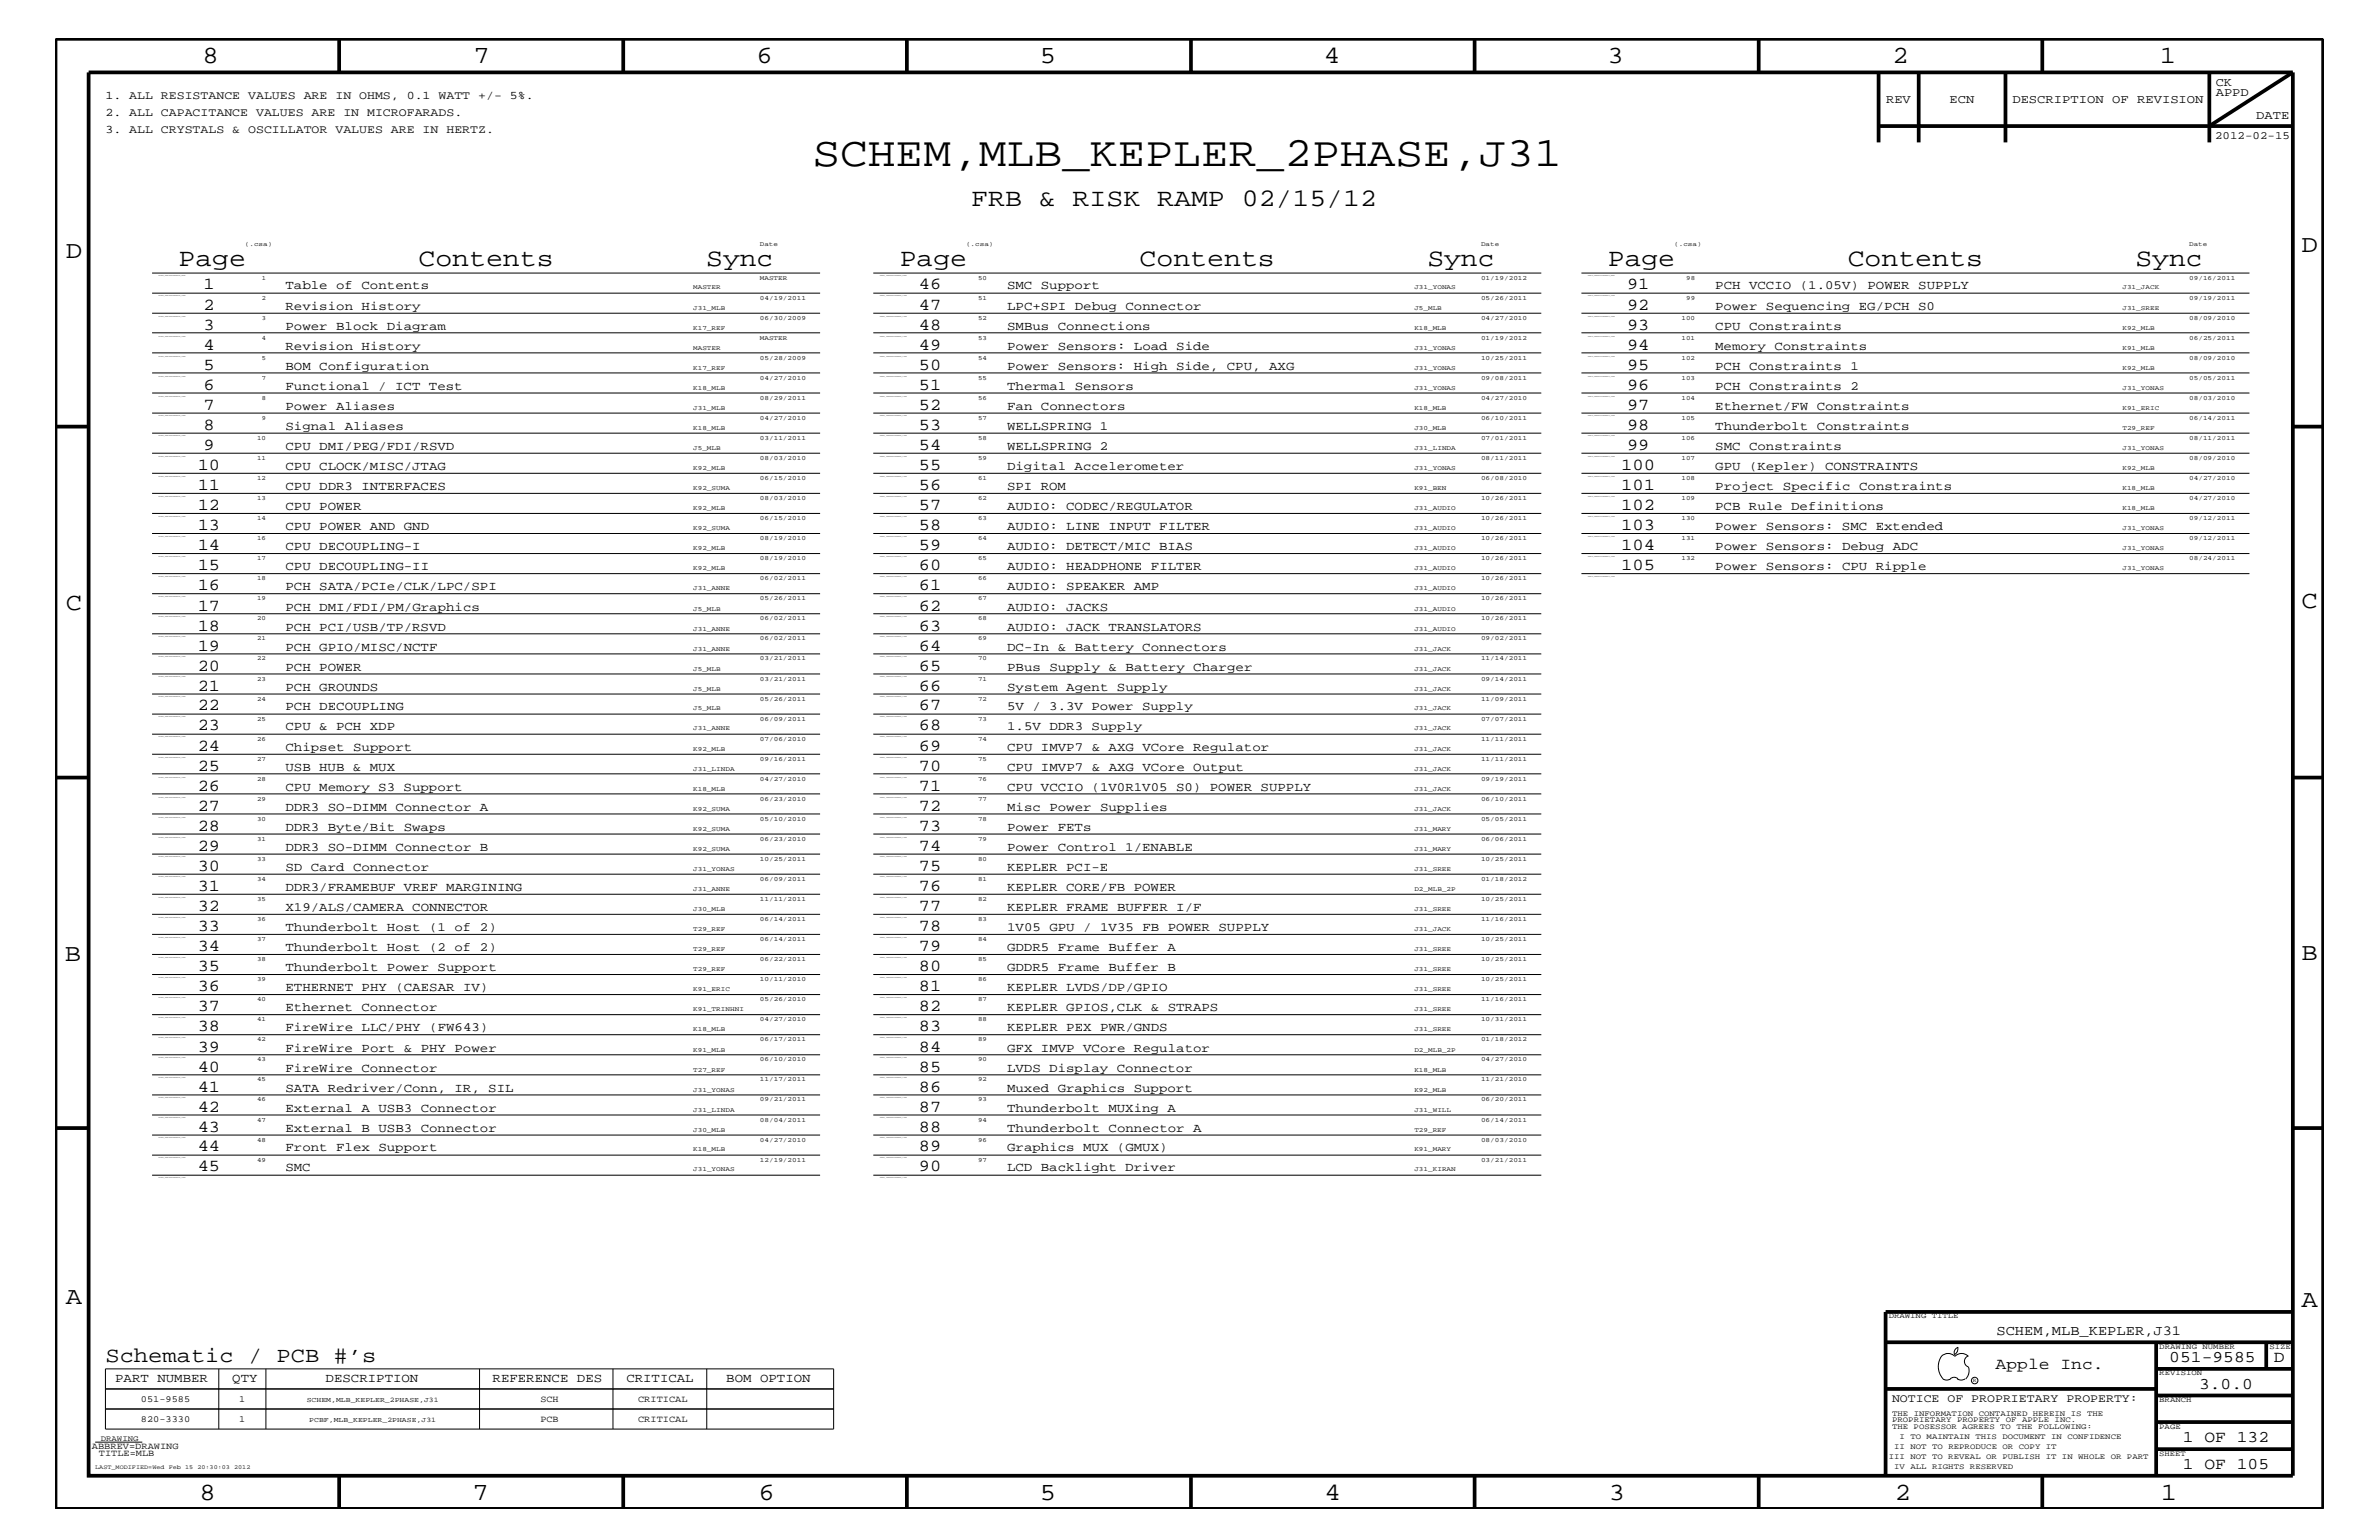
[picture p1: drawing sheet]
<svg xmlns="http://www.w3.org/2000/svg" width="432mm" height="279mm" viewBox="0 0 432 279" stroke-linecap="round" stroke-linejoin="round" font-family="sans-serif">
<defs><g id="words">
<text font-size="7.6" x="147.4" y="30.2">SCHEM,MLB_KEPLER_2PHASE,J31</text>
<g font-size="4.6">
<text x="176.3" y="37.4">FRB &amp; RISK RAMP 02/15/12</text>
<text x="32.4" y="48.3">Page</text>
<text x="75.9" y="48.3">Contents</text>
<text x="128.2" y="48.3">Sync</text>
<text x="163.3" y="48.3">Page</text>
<text x="206.8" y="48.3">Contents</text>
<text x="259.1" y="48.3">Sync</text>
<text x="291.8" y="48.3">Page</text>
<text x="335.4" y="48.3">Contents</text>
<text x="387.6" y="48.3">Sync</text>
</g>
<g font-size="4.5">
<text x="36.7" y="11.5">8</text>
<text x="85.9" y="11.5">7</text>
<text x="137.3" y="11.5">6</text>
<text x="188.7" y="11.5">5</text>
<text x="240.3" y="11.5">4</text>
<text x="291.8" y="11.5">3</text>
<text x="343.5" y="11.5">2</text>
<text x="392" y="11.5">1</text>
<text x="11.9" y="46.8">D</text>
<text x="417.8" y="45.7">D</text>
<text x="11.9" y="110.6">C</text>
<text x="417.8" y="110.3">C</text>
<text x="11.8" y="174.3">B</text>
<text x="417.8" y="174.2">B</text>
<text x="11.9" y="236.7">A</text>
<text x="417.8" y="237.1">A</text>
<text x="36.2" y="272.1">8</text>
<text x="85.8" y="272.1">7</text>
<text x="137.7" y="272.1">6</text>
<text x="188.7" y="272.1">5</text>
<text x="240.4" y="272.1">4</text>
<text x="292" y="272.1">3</text>
<text x="343.9" y="272.1">2</text>
<text x="392.2" y="272.1">1</text>
</g>
<text font-size="3.9" x="19.1" y="247.1">Schematic / PCB #’s</text>
<g font-size="3">
<text x="36.9" y="52.5">1</text>
<text x="166.8" y="52.5">46</text>
<text x="295.3" y="52.5">91</text>
<text x="36.9" y="59.8">3</text>
<text x="36.9" y="56.2">2</text>
<text x="166.8" y="59.8">48</text>
<text x="166.8" y="56.2">47</text>
<text x="295.3" y="59.8">93</text>
<text x="295.3" y="56.2">92</text>
<text x="36.9" y="63.4">4</text>
<text x="166.8" y="63.4">49</text>
<text x="295.3" y="63.4">94</text>
<text x="36.9" y="70.7">6</text>
<text x="36.9" y="67.1">5</text>
<text x="166.8" y="70.7">51</text>
<text x="166.8" y="67.1">50</text>
<text x="295.3" y="70.7">96</text>
<text x="295.3" y="67.1">95</text>
<text x="36.9" y="74.4">7</text>
<text x="166.8" y="74.4">52</text>
<text x="295.3" y="74.4">97</text>
<text x="36.9" y="81.6">9</text>
<text x="36.9" y="78">8</text>
<text x="166.8" y="81.6">54</text>
<text x="166.8" y="78">53</text>
<text x="295.3" y="81.6">99</text>
<text x="295.3" y="78">98</text>
<text x="35.9" y="88.9">11</text>
<text x="35.9" y="85.3">10</text>
<text x="166.8" y="88.9">56</text>
<text x="166.8" y="85.3">55</text>
<text x="294.3" y="88.9">101</text>
<text x="294.3" y="85.3">100</text>
<text x="35.9" y="92.6">12</text>
<text x="166.8" y="92.6">57</text>
<text x="294.3" y="92.6">102</text>
<text x="35.9" y="99.9">14</text>
<text x="35.9" y="96.2">13</text>
<text x="166.8" y="96.2">58</text>
<text x="166.8" y="99.9">59</text>
<text x="294.3" y="99.9">104</text>
<text x="294.3" y="96.2">103</text>
<text x="35.9" y="107.1">16</text>
<text x="35.9" y="103.5">15</text>
<text x="166.8" y="107.1">61</text>
<text x="166.8" y="103.5">60</text>
<text x="294.3" y="103.5">105</text>
<text x="35.9" y="110.8">17</text>
<text x="166.8" y="110.8">62</text>
<text x="35.9" y="118.1">19</text>
<text x="35.9" y="114.4">18</text>
<text x="166.8" y="118.1">64</text>
<text x="166.8" y="114.4">63</text>
<text x="35.9" y="125.3">21</text>
<text x="35.9" y="121.7">20</text>
<text x="166.8" y="125.3">66</text>
<text x="166.8" y="121.7">65</text>
<text x="35.9" y="128.9">22</text>
<text x="166.8" y="128.9">67</text>
<text x="35.9" y="136.2">24</text>
<text x="35.9" y="132.5">23</text>
<text x="166.8" y="136.2">69</text>
<text x="166.8" y="132.5">68</text>
<text x="35.9" y="143.5">26</text>
<text x="35.9" y="139.8">25</text>
<text x="166.8" y="143.5">71</text>
<text x="166.8" y="139.8">70</text>
<text x="35.9" y="147.1">27</text>
<text x="166.8" y="147.1">72</text>
<text x="35.9" y="154.4">29</text>
<text x="35.9" y="150.7">28</text>
<text x="166.8" y="154.4">74</text>
<text x="166.8" y="150.7">73</text>
<text x="35.9" y="161.7">31</text>
<text x="35.9" y="158">30</text>
<text x="166.8" y="161.7">76</text>
<text x="166.8" y="158">75</text>
<text x="35.9" y="165.3">32</text>
<text x="166.8" y="165.3">77</text>
<text x="35.9" y="172.6">34</text>
<text x="35.9" y="168.9">33</text>
<text x="166.8" y="172.6">79</text>
<text x="166.8" y="168.9">78</text>
<text x="35.9" y="179.9">36</text>
<text x="35.9" y="176.2">35</text>
<text x="166.8" y="179.9">81</text>
<text x="166.8" y="176.2">80</text>
<text x="35.9" y="183.5">37</text>
<text x="166.8" y="183.5">82</text>
<text x="35.9" y="190.8">39</text>
<text x="35.9" y="187.1">38</text>
<text x="166.8" y="190.8">84</text>
<text x="166.8" y="187.1">83</text>
<text x="35.9" y="194.4">40</text>
<text x="166.8" y="194.4">85</text>
<text x="35.9" y="201.7">42</text>
<text x="35.9" y="198.1">41</text>
<text x="166.8" y="201.7">87</text>
<text x="166.8" y="198.1">86</text>
<text x="35.9" y="208.9">44</text>
<text x="35.9" y="205.3">43</text>
<text x="166.8" y="208.9">89</text>
<text x="166.8" y="205.3">88</text>
<text x="35.9" y="212.5">45</text>
<text x="166.8" y="212.5">90</text>
<text x="362.2" y="248.4">Apple Inc.</text>
<text x="393.7" y="247.1">051-9585</text>
<text x="399.2" y="252">3.0.0</text>
<text x="412.7" y="247.1">D</text>
<text x="396.2" y="261.6">1 OF 132</text>
<text x="396.2" y="266.6">1 OF 105</text>
</g>
<text font-size="2.5" x="362.4" y="242.3">SCHEM,MLB_KEPLER,J31</text>
<g font-size="2.3">
<text x="51.8" y="52.5">Table of Contents</text>
<text x="182.8" y="52.5">SMC Support</text>
<text x="311.3" y="52.5">PCH VCCIO (1.05V) POWER SUPPLY</text>
<text x="51.8" y="56.2">Revision History</text>
<text x="51.8" y="59.8">Power Block Diagram</text>
<text x="182.8" y="59.8">SMBus Connections</text>
<text x="182.8" y="56.2">LPC+SPI Debug Connector</text>
<text x="311.3" y="56.2">Power Sequencing EG/PCH S0</text>
<text x="311.3" y="59.8">CPU Constraints</text>
<text x="51.8" y="63.4">Revision History</text>
<text x="182.8" y="63.4">Power Sensors: Load Side</text>
<text x="311.3" y="63.4">Memory Constraints</text>
<text x="51.8" y="67.1">BOM Configuration</text>
<text x="51.8" y="70.7">Functional / ICT Test</text>
<text x="182.8" y="67.1">Power Sensors: High Side, CPU, AXG</text>
<text x="182.8" y="70.7">Thermal Sensors</text>
<text x="311.3" y="70.7">PCH Constraints 2</text>
<text x="311.3" y="67.1">PCH Constraints 1</text>
<text x="51.8" y="74.4">Power Aliases</text>
<text x="182.8" y="74.4">Fan Connectors</text>
<text x="311.3" y="74.4">Ethernet/FW Constraints</text>
<text x="51.8" y="78">Signal Aliases</text>
<text x="51.8" y="81.6">CPU DMI/PEG/FDI/RSVD</text>
<text x="182.8" y="81.6">WELLSPRING 2</text>
<text x="182.8" y="78">WELLSPRING 1</text>
<text x="311.3" y="81.6">SMC Constraints</text>
<text x="311.3" y="78">Thunderbolt Constraints</text>
<text x="51.8" y="85.3">CPU CLOCK/MISC/JTAG</text>
<text x="51.8" y="88.9">CPU DDR3 INTERFACES</text>
<text x="182.8" y="85.3">Digital Accelerometer</text>
<text x="182.8" y="88.9">SPI ROM</text>
<text x="311.3" y="85.3">GPU (Kepler) CONSTRAINTS</text>
<text x="311.3" y="88.9">Project Specific Constraints</text>
<text x="51.8" y="92.6">CPU POWER</text>
<text x="182.8" y="92.6">AUDIO: CODEC/REGULATOR</text>
<text x="311.3" y="92.6">PCB Rule Definitions</text>
<text x="51.8" y="96.2">CPU POWER AND GND</text>
<text x="51.8" y="99.9">CPU DECOUPLING-I</text>
<text x="182.8" y="96.2">AUDIO: LINE INPUT FILTER</text>
<text x="182.8" y="99.9">AUDIO: DETECT/MIC BIAS</text>
<text x="311.3" y="99.9">Power Sensors: Debug ADC</text>
<text x="311.3" y="96.2">Power Sensors: SMC Extended</text>
<text x="51.8" y="103.5">CPU DECOUPLING-II</text>
<text x="51.8" y="107.1">PCH SATA/PCIe/CLK/LPC/SPI</text>
<text x="182.8" y="103.5">AUDIO: HEADPHONE FILTER</text>
<text x="182.8" y="107.1">AUDIO: SPEAKER AMP</text>
<text x="311.3" y="103.5">Power Sensors: CPU Ripple</text>
<text x="51.8" y="110.8">PCH DMI/FDI/PM/Graphics</text>
<text x="182.8" y="110.8">AUDIO: JACKS</text>
<text x="51.8" y="118.1">PCH GPIO/MISC/NCTF</text>
<text x="51.8" y="114.4">PCH PCI/USB/TP/RSVD</text>
<text x="182.8" y="114.4">AUDIO: JACK TRANSLATORS</text>
<text x="182.8" y="118.1">DC-In &amp; Battery Connectors</text>
<text x="51.8" y="125.3">PCH GROUNDS</text>
<text x="51.8" y="121.7">PCH POWER</text>
<text x="182.8" y="125.3">System Agent Supply</text>
<text x="182.8" y="121.7">PBus Supply &amp; Battery Charger</text>
<text x="51.8" y="128.9">PCH DECOUPLING</text>
<text x="182.8" y="128.9">5V / 3.3V Power Supply</text>
<text x="51.8" y="136.2">Chipset Support</text>
<text x="51.8" y="132.5">CPU &amp; PCH XDP</text>
<text x="182.8" y="136.2">CPU IMVP7 &amp; AXG VCore Regulator</text>
<text x="182.8" y="132.5">1.5V DDR3 Supply</text>
<text x="51.8" y="143.5">CPU Memory S3 Support</text>
<text x="51.8" y="139.8">USB HUB &amp; MUX</text>
<text x="182.8" y="143.5">CPU VCCIO (1V0R1V05 S0) POWER SUPPLY</text>
<text x="182.8" y="139.8">CPU IMVP7 &amp; AXG VCore Output</text>
<text x="51.8" y="147.1">DDR3 SO-DIMM Connector A</text>
<text x="182.8" y="147.1">Misc Power Supplies</text>
<text x="51.8" y="154.4">DDR3 SO-DIMM Connector B</text>
<text x="51.8" y="150.7">DDR3 Byte/Bit Swaps</text>
<text x="182.8" y="150.7">Power FETs</text>
<text x="182.8" y="154.4">Power Control 1/ENABLE</text>
<text x="51.8" y="161.7">DDR3/FRAMEBUF VREF MARGINING</text>
<text x="51.8" y="158">SD Card Connector</text>
<text x="182.8" y="158">KEPLER PCI-E</text>
<text x="182.8" y="161.7">KEPLER CORE/FB POWER</text>
<text x="51.8" y="165.3">X19/ALS/CAMERA CONNECTOR</text>
<text x="182.8" y="165.3">KEPLER FRAME BUFFER I/F</text>
<text x="51.8" y="172.6">Thunderbolt Host (2 of 2)</text>
<text x="51.8" y="168.9">Thunderbolt Host (1 of 2)</text>
<text x="182.8" y="168.9">1V05 GPU / 1V35 FB POWER SUPPLY</text>
<text x="182.8" y="172.6">GDDR5 Frame Buffer A</text>
<text x="51.8" y="176.2">Thunderbolt Power Support</text>
<text x="51.8" y="179.9">ETHERNET PHY (CAESAR IV)</text>
<text x="182.8" y="179.9">KEPLER LVDS/DP/GPIO</text>
<text x="182.8" y="176.2">GDDR5 Frame Buffer B</text>
<text x="51.8" y="183.5">Ethernet Connector</text>
<text x="182.8" y="183.5">KEPLER GPIOS,CLK &amp; STRAPS</text>
<text x="51.8" y="190.8">FireWire Port &amp; PHY Power</text>
<text x="51.8" y="187.1">FireWire LLC/PHY (FW643)</text>
<text x="182.8" y="187.1">KEPLER PEX PWR/GNDS</text>
<text x="182.8" y="190.8">GFX IMVP VCore Regulator</text>
<text x="51.8" y="194.4">FireWire Connector</text>
<text x="182.8" y="194.4">LVDS Display Connector</text>
<text x="51.8" y="198.1">SATA Redriver/Conn, IR, SIL</text>
<text x="51.8" y="201.7">External A USB3 Connector</text>
<text x="182.8" y="201.7">Thunderbolt MUXing A</text>
<text x="182.8" y="198.1">Muxed Graphics Support</text>
<text x="51.8" y="208.9">Front Flex Support</text>
<text x="51.8" y="205.3">External B USB3 Connector</text>
<text x="182.8" y="205.3">Thunderbolt Connector A</text>
<text x="182.8" y="208.9">Graphics MUX (GMUX)</text>
<text x="51.8" y="212.5">SMC</text>
<text x="182.8" y="212.5">LCD Backlight Driver</text>
<text x="20.9" y="250.7">PART NUMBER</text>
<text x="42.2" y="250.7">QTY</text>
<text x="59.1" y="250.7">DESCRIPTION</text>
<text x="89.4" y="250.7">REFERENCE DES</text>
<text x="113.7" y="250.7">CRITICAL</text>
<text x="131.8" y="250.7">BOM OPTION</text>
</g>
<g font-size="2.2">
<text x="402.2" y="17.4">APPD</text>
<text x="402.2" y="15.6">CK</text>
<text x="342.3" y="18.7">REV</text>
<text x="353.9" y="18.7">ECN</text>
<text x="365.3" y="18.7">DESCRIPTION OF REVISION</text>
<text x="409.5" y="21.6">DATE</text>
</g>
<g font-size="2.1">
<text x="19.1" y="18">1. ALL RESISTANCE VALUES ARE IN OHMS, 0.1 WATT +/- 5%.</text>
<text x="19.1" y="21">2. ALL CAPACITANCE VALUES ARE IN MICROFARADS.</text>
<text x="19.1" y="24.1">3. ALL CRYSTALS &amp; OSCILLATOR VALUES ARE IN HERTZ.</text>
<text x="343.4" y="254.4">NOTICE OF PROPRIETARY PROPERTY:</text>
</g>
<text font-size="2" x="402" y="25.3">2012-02-15</text>
<g font-size="1.7">
<text x="25.6" y="254.4">051-9585</text>
<text x="43.4" y="254.4">1</text>
<text x="98.1" y="254.4">SCH</text>
<text x="115.8" y="254.4">CRITICAL</text>
<text x="16.7" y="262.9">ABBREV=DRAWING</text>
<text x="25.6" y="258">820-3330</text>
<text x="43.4" y="258">1</text>
<text x="98.1" y="258">PCB</text>
<text x="115.8" y="258">CRITICAL</text>
<text x="17.9" y="264.1">TITLE=MLB</text>
</g>
<g font-size="1.4">
<text x="342.8" y="239.2">DRAWING TITLE</text>
<text x="391.9" y="244.7">DRAWING NUMBER</text>
<text x="411.9" y="244.7">SIZE</text>
<text x="391.9" y="249.5">REVISION</text>
<text x="343.4" y="256.8">THE INFORMATION CONTAINED HEREIN IS THE</text>
<text x="391.9" y="254.4">BRANCH</text>
<text x="18.3" y="261.4">DRAWING</text>
<text x="343.4" y="259.3">THE POSESSOR AGREES TO THE FOLLOWING:</text>
<text x="343.4" y="258">PROPRIETARY PROPERTY OF APPLE INC.</text>
<text x="343.8" y="262.9">II NOT TO REPRODUCE OR COPY IT</text>
<text x="344.8" y="261.1">I TO MAINTAIN THIS DOCUMENT IN CONFIDENCE</text>
<text x="391.9" y="259.3">PAGE</text>
<text x="342.8" y="264.7">III NOT TO REVEAL OR PUBLISH IT IN WHOLE OR PART</text>
<text x="343.8" y="266.6">IV ALL RIGHTS RESERVED</text>
<text x="391.9" y="264.1">SHEET</text>
</g>
<g font-size="1.3">
<text x="55.7" y="254.4">SCHEM,MLB_KEPLER_2PHASE,J31</text>
<text x="56.1" y="258">PCBF,MLB_KEPLER_2PHASE,J31</text>
</g>
<g font-size="1.2">
<text x="44.5" y="44.6">(.csa)</text>
<text x="137.9" y="44.6">Date</text>
<text x="175.3" y="44.6">(.csa)</text>
<text x="268.8" y="44.6">Date</text>
<text x="303.9" y="44.6">(.csa)</text>
<text x="397.3" y="44.6">Date</text>
<text x="47.5" y="50.7">1</text>
<text x="125.8" y="52.5">MASTER</text>
<text x="137.9" y="50.7">MASTER</text>
<text x="177.5" y="50.7">50</text>
<text x="256.7" y="52.5">J31_YONAS</text>
<text x="268.8" y="50.7">01/19/2012</text>
<text x="306.1" y="50.7">98</text>
<text x="385.2" y="52.5">J31_JACK</text>
<text x="397.3" y="50.7">09/16/2011</text>
<text x="47.5" y="58">3</text>
<text x="47.5" y="54.4">2</text>
<text x="125.8" y="59.8">K17_REF</text>
<text x="125.8" y="56.2">J31_MLB</text>
<text x="137.9" y="58">06/30/2009</text>
<text x="137.9" y="54.4">04/19/2011</text>
<text x="177.5" y="58">52</text>
<text x="177.5" y="54.4">51</text>
<text x="256.7" y="56.2">J5_MLB</text>
<text x="256.7" y="59.8">K18_MLB</text>
<text x="268.8" y="58">04/27/2010</text>
<text x="268.8" y="54.4">05/26/2011</text>
<text x="305.2" y="58">100</text>
<text x="306.1" y="54.4">99</text>
<text x="385.2" y="59.8">K92_MLB</text>
<text x="385.2" y="56.2">J31_SREE</text>
<text x="397.3" y="58">08/09/2010</text>
<text x="397.3" y="54.4">09/19/2011</text>
<text x="47.5" y="65.3">5</text>
<text x="47.5" y="61.7">4</text>
<text x="125.8" y="63.4">MASTER</text>
<text x="137.9" y="61.7">MASTER</text>
<text x="137.9" y="65.3">05/28/2009</text>
<text x="177.5" y="65.3">54</text>
<text x="177.5" y="61.7">53</text>
<text x="256.7" y="63.4">J31_YONAS</text>
<text x="268.8" y="65.3">10/25/2011</text>
<text x="268.8" y="61.7">01/19/2012</text>
<text x="305.2" y="65.3">102</text>
<text x="305.2" y="61.7">101</text>
<text x="385.2" y="63.4">K91_MLB</text>
<text x="397.3" y="65.3">08/09/2010</text>
<text x="397.3" y="61.7">06/25/2011</text>
<text x="47.5" y="68.9">7</text>
<text x="125.8" y="70.7">K18_MLB</text>
<text x="125.8" y="67.1">K17_REF</text>
<text x="137.9" y="68.9">04/27/2010</text>
<text x="177.5" y="68.9">55</text>
<text x="256.7" y="70.7">J31_YONAS</text>
<text x="256.7" y="67.1">J31_YONAS</text>
<text x="268.8" y="68.9">09/08/2011</text>
<text x="305.2" y="68.9">103</text>
<text x="385.2" y="70.7">J31_YONAS</text>
<text x="385.2" y="67.1">K92_MLB</text>
<text x="397.3" y="68.9">05/05/2011</text>
<text x="47.5" y="76.2">9</text>
<text x="47.5" y="72.6">8</text>
<text x="125.8" y="74.4">J31_MLB</text>
<text x="137.9" y="76.2">04/27/2010</text>
<text x="137.9" y="72.6">08/29/2011</text>
<text x="177.5" y="76.2">57</text>
<text x="177.5" y="72.6">56</text>
<text x="256.7" y="74.4">K18_MLB</text>
<text x="268.8" y="76.2">06/10/2011</text>
<text x="268.8" y="72.6">04/27/2010</text>
<text x="305.2" y="76.2">105</text>
<text x="305.2" y="72.6">104</text>
<text x="385.2" y="74.4">K91_ERIC</text>
<text x="397.3" y="76.2">06/14/2011</text>
<text x="397.3" y="72.6">08/03/2010</text>
<text x="46.7" y="83.5">11</text>
<text x="46.7" y="79.9">10</text>
<text x="125.8" y="78">K18_MLB</text>
<text x="125.8" y="81.6">J5_MLB</text>
<text x="137.9" y="83.5">08/03/2010</text>
<text x="137.9" y="79.9">03/11/2011</text>
<text x="177.5" y="83.5">59</text>
<text x="177.5" y="79.9">58</text>
<text x="256.7" y="81.6">J31_LINDA</text>
<text x="256.7" y="78">J30_MLB</text>
<text x="268.8" y="83.5">08/11/2011</text>
<text x="268.8" y="79.9">07/01/2011</text>
<text x="305.2" y="83.5">107</text>
<text x="305.2" y="79.9">106</text>
<text x="385.2" y="81.6">J31_YONAS</text>
<text x="385.2" y="78">T29_REF</text>
<text x="397.3" y="83.5">08/09/2010</text>
<text x="397.3" y="79.9">08/11/2011</text>
<text x="46.7" y="87.1">12</text>
<text x="125.8" y="88.9">K92_SUMA</text>
<text x="125.8" y="85.3">K92_MLB</text>
<text x="137.9" y="87.1">06/15/2010</text>
<text x="177.5" y="87.1">61</text>
<text x="256.7" y="85.3">J31_YONAS</text>
<text x="256.7" y="88.9">K91_BEN</text>
<text x="268.8" y="87.1">06/08/2010</text>
<text x="305.2" y="87.1">108</text>
<text x="385.2" y="88.9">K18_MLB</text>
<text x="385.2" y="85.3">K92_MLB</text>
<text x="397.3" y="87.1">04/27/2010</text>
<text x="46.7" y="94.3">14</text>
<text x="46.7" y="90.7">13</text>
<text x="125.8" y="92.6">K92_MLB</text>
<text x="137.9" y="94.3">06/15/2010</text>
<text x="137.9" y="90.7">08/03/2010</text>
<text x="177.5" y="94.3">63</text>
<text x="177.5" y="90.7">62</text>
<text x="256.7" y="92.6">J31_AUDIO</text>
<text x="268.8" y="94.3">10/26/2011</text>
<text x="268.8" y="90.7">10/26/2011</text>
<text x="305.2" y="94.3">130</text>
<text x="305.2" y="90.7">109</text>
<text x="385.2" y="92.6">K18_MLB</text>
<text x="397.3" y="94.3">09/12/2011</text>
<text x="397.3" y="90.7">04/27/2010</text>
<text x="46.7" y="101.6">17</text>
<text x="46.7" y="98">16</text>
<text x="125.8" y="96.2">K92_SUMA</text>
<text x="125.8" y="99.9">K92_MLB</text>
<text x="137.9" y="101.6">08/19/2010</text>
<text x="137.9" y="98">08/19/2010</text>
<text x="177.5" y="101.6">65</text>
<text x="177.5" y="98">64</text>
<text x="256.7" y="99.9">J31_AUDIO</text>
<text x="256.7" y="96.2">J31_AUDIO</text>
<text x="268.8" y="101.6">10/26/2011</text>
<text x="268.8" y="98">10/26/2011</text>
<text x="305.2" y="101.6">132</text>
<text x="305.2" y="98">131</text>
<text x="385.2" y="99.9">J31_YONAS</text>
<text x="385.2" y="96.2">J31_YONAS</text>
<text x="397.3" y="101.6">08/24/2011</text>
<text x="397.3" y="98">09/12/2011</text>
<text x="46.7" y="105.3">18</text>
<text x="125.8" y="107.1">J31_ANNE</text>
<text x="125.8" y="103.5">K92_MLB</text>
<text x="137.9" y="105.3">06/02/2011</text>
<text x="177.5" y="105.3">66</text>
<text x="256.7" y="107.1">J31_AUDIO</text>
<text x="256.7" y="103.5">J31_AUDIO</text>
<text x="268.8" y="105.3">10/26/2011</text>
<text x="385.2" y="103.5">J31_YONAS</text>
<text x="46.7" y="112.6">20</text>
<text x="46.7" y="108.9">19</text>
<text x="125.8" y="110.8">J5_MLB</text>
<text x="137.9" y="112.6">06/02/2011</text>
<text x="137.9" y="108.9">05/26/2011</text>
<text x="177.5" y="112.6">68</text>
<text x="177.5" y="108.9">67</text>
<text x="256.7" y="110.8">J31_AUDIO</text>
<text x="268.8" y="112.6">10/26/2011</text>
<text x="268.8" y="108.9">10/26/2011</text>
<text x="46.7" y="119.8">22</text>
<text x="46.7" y="116.2">21</text>
<text x="125.8" y="118.1">J31_ANNE</text>
<text x="125.8" y="114.4">J31_ANNE</text>
<text x="137.9" y="119.8">03/21/2011</text>
<text x="137.9" y="116.2">06/02/2011</text>
<text x="177.5" y="119.8">70</text>
<text x="177.5" y="116.2">69</text>
<text x="256.7" y="114.4">J31_AUDIO</text>
<text x="256.7" y="118.1">J31_JACK</text>
<text x="268.8" y="119.8">11/14/2011</text>
<text x="268.8" y="116.2">09/02/2011</text>
<text x="46.7" y="123.5">23</text>
<text x="125.8" y="125.3">J5_MLB</text>
<text x="125.8" y="121.7">J5_MLB</text>
<text x="137.9" y="123.5">03/21/2011</text>
<text x="177.5" y="123.5">71</text>
<text x="256.7" y="125.3">J31_JACK</text>
<text x="256.7" y="121.7">J31_JACK</text>
<text x="268.8" y="123.5">09/14/2011</text>
<text x="46.7" y="130.8">25</text>
<text x="46.7" y="127.1">24</text>
<text x="125.8" y="128.9">J5_MLB</text>
<text x="137.9" y="130.8">06/09/2011</text>
<text x="137.9" y="127.1">05/26/2011</text>
<text x="177.5" y="130.8">73</text>
<text x="177.5" y="127.1">72</text>
<text x="256.7" y="128.9">J31_JACK</text>
<text x="268.8" y="130.8">07/07/2011</text>
<text x="268.8" y="127.1">11/09/2011</text>
<text x="46.7" y="134.4">26</text>
<text x="125.8" y="132.5">J31_ANNE</text>
<text x="125.8" y="136.2">K92_MLB</text>
<text x="137.9" y="134.4">07/06/2010</text>
<text x="177.5" y="134.4">74</text>
<text x="256.7" y="136.2">J31_JACK</text>
<text x="256.7" y="132.5">J31_JACK</text>
<text x="268.8" y="134.4">11/11/2011</text>
<text x="46.7" y="141.7">28</text>
<text x="46.7" y="138">27</text>
<text x="125.8" y="139.8">J31_LINDA</text>
<text x="125.8" y="143.5">K18_MLB</text>
<text x="137.9" y="141.7">04/27/2010</text>
<text x="137.9" y="138">09/16/2011</text>
<text x="177.5" y="141.7">76</text>
<text x="177.5" y="138">75</text>
<text x="256.7" y="143.5">J31_JACK</text>
<text x="256.7" y="139.8">J31_JACK</text>
<text x="268.8" y="141.7">09/19/2011</text>
<text x="268.8" y="138">11/11/2011</text>
<text x="46.7" y="149">30</text>
<text x="46.7" y="145.3">29</text>
<text x="125.8" y="147.1">K92_SUMA</text>
<text x="137.9" y="149">05/10/2010</text>
<text x="137.9" y="145.3">06/23/2010</text>
<text x="177.5" y="149">78</text>
<text x="177.5" y="145.3">77</text>
<text x="256.7" y="147.1">J31_JACK</text>
<text x="268.8" y="149">05/05/2011</text>
<text x="268.8" y="145.3">06/10/2011</text>
<text x="46.7" y="152.6">31</text>
<text x="125.8" y="154.4">K92_SUMA</text>
<text x="125.8" y="150.7">K92_SUMA</text>
<text x="137.9" y="152.6">06/23/2010</text>
<text x="177.5" y="152.6">79</text>
<text x="256.7" y="154.4">J31_MARY</text>
<text x="256.7" y="150.7">J31_MARY</text>
<text x="268.8" y="152.6">06/06/2011</text>
<text x="46.7" y="159.9">34</text>
<text x="46.7" y="156.2">33</text>
<text x="125.8" y="161.7">J31_ANNE</text>
<text x="125.8" y="158">J31_YONAS</text>
<text x="137.9" y="159.9">06/09/2011</text>
<text x="137.9" y="156.2">10/25/2011</text>
<text x="177.5" y="159.9">81</text>
<text x="177.5" y="156.2">80</text>
<text x="256.7" y="161.7">D2_MLB_2P</text>
<text x="256.7" y="158">J31_SREE</text>
<text x="268.8" y="159.9">01/18/2012</text>
<text x="268.8" y="156.2">10/25/2011</text>
<text x="46.7" y="167.1">36</text>
<text x="46.7" y="163.5">35</text>
<text x="125.8" y="165.3">J30_MLB</text>
<text x="137.9" y="167.1">06/14/2011</text>
<text x="137.9" y="163.5">11/11/2011</text>
<text x="177.5" y="167.1">83</text>
<text x="177.5" y="163.5">82</text>
<text x="256.7" y="165.3">J31_SREE</text>
<text x="268.8" y="167.1">11/16/2011</text>
<text x="268.8" y="163.5">10/25/2011</text>
<text x="46.7" y="170.7">37</text>
<text x="125.8" y="172.6">T29_REF</text>
<text x="125.8" y="168.9">T29_REF</text>
<text x="137.9" y="170.7">06/14/2011</text>
<text x="177.5" y="170.7">84</text>
<text x="256.7" y="172.6">J31_SREE</text>
<text x="256.7" y="168.9">J31_JACK</text>
<text x="268.8" y="170.7">10/25/2011</text>
<text x="46.7" y="178">39</text>
<text x="46.7" y="174.4">38</text>
<text x="125.8" y="179.9">K91_ERIC</text>
<text x="125.8" y="176.2">T29_REF</text>
<text x="137.9" y="178">10/11/2010</text>
<text x="137.9" y="174.4">06/22/2011</text>
<text x="177.5" y="178">86</text>
<text x="177.5" y="174.4">85</text>
<text x="256.7" y="179.9">J31_SREE</text>
<text x="256.7" y="176.2">J31_SREE</text>
<text x="268.8" y="178">10/25/2011</text>
<text x="268.8" y="174.4">10/25/2011</text>
<text x="46.7" y="185.3">41</text>
<text x="46.7" y="181.6">40</text>
<text x="125.8" y="183.5">K91_TRINHNI</text>
<text x="137.9" y="185.3">04/27/2010</text>
<text x="137.9" y="181.6">05/26/2010</text>
<text x="177.5" y="185.3">88</text>
<text x="177.5" y="181.6">87</text>
<text x="256.7" y="183.5">J31_SREE</text>
<text x="268.8" y="185.3">10/31/2011</text>
<text x="268.8" y="181.6">11/16/2011</text>
<text x="46.7" y="188.9">42</text>
<text x="125.8" y="190.8">K91_MLB</text>
<text x="125.8" y="187.1">K18_MLB</text>
<text x="137.9" y="188.9">06/17/2011</text>
<text x="177.5" y="188.9">89</text>
<text x="256.7" y="190.8">D2_MLB_2P</text>
<text x="256.7" y="187.1">J31_SREE</text>
<text x="268.8" y="188.9">01/18/2012</text>
<text x="46.7" y="196.2">45</text>
<text x="46.7" y="192.6">43</text>
<text x="125.8" y="194.4">T27_REF</text>
<text x="137.9" y="196.2">11/17/2011</text>
<text x="137.9" y="192.6">06/10/2010</text>
<text x="177.5" y="196.2">92</text>
<text x="177.5" y="192.6">90</text>
<text x="256.7" y="194.4">K18_MLB</text>
<text x="268.8" y="196.2">11/21/2010</text>
<text x="268.8" y="192.6">04/27/2010</text>
<text x="46.7" y="203.5">47</text>
<text x="46.7" y="199.8">46</text>
<text x="125.8" y="201.7">J31_LINDA</text>
<text x="125.8" y="198.1">J31_YONAS</text>
<text x="137.9" y="203.5">08/04/2011</text>
<text x="137.9" y="199.8">09/21/2011</text>
<text x="177.5" y="203.5">94</text>
<text x="177.5" y="199.8">93</text>
<text x="256.7" y="201.7">J31_WILL</text>
<text x="256.7" y="198.1">K92_MLB</text>
<text x="268.8" y="203.5">06/14/2011</text>
<text x="268.8" y="199.8">06/20/2011</text>
<text x="46.7" y="207.1">48</text>
<text x="125.8" y="208.9">K18_MLB</text>
<text x="125.8" y="205.3">J30_MLB</text>
<text x="137.9" y="207.1">04/27/2010</text>
<text x="177.5" y="207.1">96</text>
<text x="256.7" y="208.9">K91_MARY</text>
<text x="256.7" y="205.3">T29_REF</text>
<text x="268.8" y="207.1">08/03/2010</text>
<text x="46.7" y="210.8">49</text>
<text x="125.8" y="212.5">J31_YONAS</text>
<text x="137.9" y="210.8">12/19/2011</text>
<text x="177.5" y="210.8">97</text>
<text x="256.7" y="212.5">J31_KIRAN</text>
<text x="268.8" y="210.8">03/21/2011</text>
</g>
<text font-size="1.1" x="17.3" y="266.6">LAST_MODIFIED=Wed Feb 15 20:30:03 2012</text>
<text font-size="1" x="358.1" y="250.7">R</text>
<g font-size=".3">
<text x="28.8" y="53.8">TABLE_TABLEOFCONTENTS_ITEM</text>
<text x="28.8" y="50.2">TABLE_TABLEOFCONTENTS_HEAD</text>
<text x="159.7" y="53.8">TABLE_TABLEOFCONTENTS_ITEM</text>
<text x="159.7" y="50.2">TABLE_TABLEOFCONTENTS_HEAD</text>
<text x="288.2" y="50.2">TABLE_TABLEOFCONTENTS_HEAD</text>
<text x="288.2" y="53.8">TABLE_TABLEOFCONTENTS_ITEM</text>
<text x="28.8" y="57.4">TABLE_TABLEOFCONTENTS_ITEM</text>
<text x="159.7" y="57.4">TABLE_TABLEOFCONTENTS_ITEM</text>
<text x="288.2" y="57.4">TABLE_TABLEOFCONTENTS_ITEM</text>
<text x="28.8" y="61.1">TABLE_TABLEOFCONTENTS_ITEM</text>
<text x="28.8" y="64.7">TABLE_TABLEOFCONTENTS_ITEM</text>
<text x="159.7" y="64.7">TABLE_TABLEOFCONTENTS_ITEM</text>
<text x="159.7" y="61.1">TABLE_TABLEOFCONTENTS_ITEM</text>
<text x="288.2" y="61.1">TABLE_TABLEOFCONTENTS_ITEM</text>
<text x="288.2" y="64.7">TABLE_TABLEOFCONTENTS_ITEM</text>
<text x="28.8" y="68.4">TABLE_TABLEOFCONTENTS_ITEM</text>
<text x="28.8" y="72">TABLE_TABLEOFCONTENTS_ITEM</text>
<text x="159.7" y="72">TABLE_TABLEOFCONTENTS_ITEM</text>
<text x="159.7" y="68.4">TABLE_TABLEOFCONTENTS_ITEM</text>
<text x="288.2" y="68.4">TABLE_TABLEOFCONTENTS_ITEM</text>
<text x="288.2" y="72">TABLE_TABLEOFCONTENTS_ITEM</text>
<text x="28.8" y="75.6">TABLE_TABLEOFCONTENTS_ITEM</text>
<text x="159.7" y="75.6">TABLE_TABLEOFCONTENTS_ITEM</text>
<text x="288.2" y="75.6">TABLE_TABLEOFCONTENTS_ITEM</text>
<text x="28.8" y="79.2">TABLE_TABLEOFCONTENTS_ITEM</text>
<text x="28.8" y="82.8">TABLE_TABLEOFCONTENTS_ITEM</text>
<text x="159.7" y="82.8">TABLE_TABLEOFCONTENTS_ITEM</text>
<text x="159.7" y="79.2">TABLE_TABLEOFCONTENTS_ITEM</text>
<text x="288.2" y="79.2">TABLE_TABLEOFCONTENTS_ITEM</text>
<text x="288.2" y="82.8">TABLE_TABLEOFCONTENTS_ITEM</text>
<text x="28.8" y="86.5">TABLE_TABLEOFCONTENTS_ITEM</text>
<text x="159.7" y="86.5">TABLE_TABLEOFCONTENTS_ITEM</text>
<text x="288.2" y="86.5">TABLE_TABLEOFCONTENTS_ITEM</text>
<text x="28.8" y="90.1">TABLE_TABLEOFCONTENTS_ITEM</text>
<text x="28.8" y="93.8">TABLE_TABLEOFCONTENTS_ITEM</text>
<text x="159.7" y="90.1">TABLE_TABLEOFCONTENTS_ITEM</text>
<text x="159.7" y="93.8">TABLE_TABLEOFCONTENTS_ITEM</text>
<text x="288.2" y="90.1">TABLE_TABLEOFCONTENTS_ITEM</text>
<text x="288.2" y="93.8">TABLE_TABLEOFCONTENTS_ITEM</text>
<text x="28.8" y="97.4">TABLE_TABLEOFCONTENTS_ITEM</text>
<text x="28.8" y="101">TABLE_TABLEOFCONTENTS_ITEM</text>
<text x="159.7" y="97.4">TABLE_TABLEOFCONTENTS_ITEM</text>
<text x="159.7" y="101">TABLE_TABLEOFCONTENTS_ITEM</text>
<text x="288.2" y="97.4">TABLE_TABLEOFCONTENTS_ITEM</text>
<text x="288.2" y="101">TABLE_TABLEOFCONTENTS_ITEM</text>
<text x="28.8" y="104.7">TABLE_TABLEOFCONTENTS_ITEM</text>
<text x="159.7" y="104.7">TABLE_TABLEOFCONTENTS_ITEM</text>
<text x="288.2" y="104.7">TABLE_TABLEOFCONTENTS_ITEM</text>
<text x="28.8" y="108.3">TABLE_TABLEOFCONTENTS_ITEM</text>
<text x="28.8" y="112">TABLE_TABLEOFCONTENTS_ITEM</text>
<text x="159.7" y="108.3">TABLE_TABLEOFCONTENTS_ITEM</text>
<text x="159.7" y="112">TABLE_TABLEOFCONTENTS_ITEM</text>
<text x="28.8" y="115.6">TABLE_TABLEOFCONTENTS_ITEM</text>
<text x="28.8" y="119.2">TABLE_TABLEOFCONTENTS_ITEM</text>
<text x="159.7" y="115.6">TABLE_TABLEOFCONTENTS_ITEM</text>
<text x="159.7" y="119.2">TABLE_TABLEOFCONTENTS_ITEM</text>
<text x="28.8" y="122.9">TABLE_TABLEOFCONTENTS_ITEM</text>
<text x="159.7" y="122.9">TABLE_TABLEOFCONTENTS_ITEM</text>
<text x="28.8" y="126.5">TABLE_TABLEOFCONTENTS_ITEM</text>
<text x="28.8" y="130.2">TABLE_TABLEOFCONTENTS_ITEM</text>
<text x="159.7" y="126.5">TABLE_TABLEOFCONTENTS_ITEM</text>
<text x="159.7" y="130.2">TABLE_TABLEOFCONTENTS_ITEM</text>
<text x="28.8" y="133.8">TABLE_TABLEOFCONTENTS_ITEM</text>
<text x="28.8" y="137.4">TABLE_TABLEOFCONTENTS_ITEM</text>
<text x="159.7" y="133.8">TABLE_TABLEOFCONTENTS_ITEM</text>
<text x="159.7" y="137.4">TABLE_TABLEOFCONTENTS_ITEM</text>
<text x="28.8" y="141.1">TABLE_TABLEOFCONTENTS_ITEM</text>
<text x="159.7" y="141.1">TABLE_TABLEOFCONTENTS_ITEM</text>
<text x="28.8" y="144.7">TABLE_TABLEOFCONTENTS_ITEM</text>
<text x="28.8" y="148.4">TABLE_TABLEOFCONTENTS_ITEM</text>
<text x="159.7" y="144.7">TABLE_TABLEOFCONTENTS_ITEM</text>
<text x="159.7" y="148.4">TABLE_TABLEOFCONTENTS_ITEM</text>
<text x="28.8" y="152">TABLE_TABLEOFCONTENTS_ITEM</text>
<text x="28.8" y="155.6">TABLE_TABLEOFCONTENTS_ITEM</text>
<text x="159.7" y="152">TABLE_TABLEOFCONTENTS_ITEM</text>
<text x="159.7" y="155.6">TABLE_TABLEOFCONTENTS_ITEM</text>
<text x="28.8" y="159.2">TABLE_TABLEOFCONTENTS_ITEM</text>
<text x="159.7" y="159.2">TABLE_TABLEOFCONTENTS_ITEM</text>
<text x="28.8" y="162.8">TABLE_TABLEOFCONTENTS_ITEM</text>
<text x="28.8" y="166.5">TABLE_TABLEOFCONTENTS_ITEM</text>
<text x="159.7" y="162.8">TABLE_TABLEOFCONTENTS_ITEM</text>
<text x="159.7" y="166.5">TABLE_TABLEOFCONTENTS_ITEM</text>
<text x="28.8" y="170.1">TABLE_TABLEOFCONTENTS_ITEM</text>
<text x="28.8" y="173.8">TABLE_TABLEOFCONTENTS_ITEM</text>
<text x="159.7" y="170.1">TABLE_TABLEOFCONTENTS_ITEM</text>
<text x="159.7" y="173.8">TABLE_TABLEOFCONTENTS_ITEM</text>
<text x="28.8" y="177.4">TABLE_TABLEOFCONTENTS_ITEM</text>
<text x="159.7" y="177.4">TABLE_TABLEOFCONTENTS_ITEM</text>
<text x="28.8" y="181">TABLE_TABLEOFCONTENTS_ITEM</text>
<text x="28.8" y="184.7">TABLE_TABLEOFCONTENTS_ITEM</text>
<text x="159.7" y="181">TABLE_TABLEOFCONTENTS_ITEM</text>
<text x="159.7" y="184.7">TABLE_TABLEOFCONTENTS_ITEM</text>
<text x="28.8" y="188.3">TABLE_TABLEOFCONTENTS_ITEM</text>
<text x="28.8" y="192">TABLE_TABLEOFCONTENTS_ITEM</text>
<text x="159.7" y="188.3">TABLE_TABLEOFCONTENTS_ITEM</text>
<text x="159.7" y="192">TABLE_TABLEOFCONTENTS_ITEM</text>
<text x="28.8" y="195.6">TABLE_TABLEOFCONTENTS_ITEM</text>
<text x="159.7" y="195.6">TABLE_TABLEOFCONTENTS_ITEM</text>
<text x="28.8" y="199.2">TABLE_TABLEOFCONTENTS_ITEM</text>
<text x="28.8" y="202.9">TABLE_TABLEOFCONTENTS_ITEM</text>
<text x="159.7" y="199.2">TABLE_TABLEOFCONTENTS_ITEM</text>
<text x="159.7" y="202.9">TABLE_TABLEOFCONTENTS_ITEM</text>
<text x="28.8" y="206.5">TABLE_TABLEOFCONTENTS_ITEM</text>
<text x="159.7" y="206.5">TABLE_TABLEOFCONTENTS_ITEM</text>
<text x="28.8" y="210.2">TABLE_TABLEOFCONTENTS_ITEM</text>
<text x="28.8" y="213.8">TABLE_TABLEOFCONTENTS_ITEM</text>
<text x="159.7" y="210.2">TABLE_TABLEOFCONTENTS_ITEM</text>
<text x="159.7" y="213.8">TABLE_TABLEOFCONTENTS_ITEM</text>
</g>
</g></defs>
<g fill="none" stroke="#000" stroke-width=".18">
<path d="M27.6 53.2h121.3M27.6 49.5h121.3M27.6 56.8h121.3M158.5 53.2h121.3M158.5 49.5h121.3M158.5 56.8h121.3M287 53.2h121.3M287 49.5h121.3M287 56.8h121.3M27.6 60.4h121.3M27.6 64h121.3M27.6 67.7h121.3"/>
<path d="M27.6 71.3h121.3M27.6 74.9h121.3M27.6 78.6h121.3M158.5 60.4h121.3M158.5 64h121.3M158.5 67.7h121.3M158.5 71.3h121.3M158.5 74.9h121.3M158.5 78.6h121.3M287 60.4h121.3M287 64h121.3M287 67.7h121.3"/>
<path d="M287 71.3h121.3M287 74.9h121.3M287 78.6h121.3M27.6 82.2h121.3M27.6 85.9h121.3M27.6 89.5h121.3M27.6 93.2h121.3M27.6 96.8h121.3M158.5 82.2h121.3M158.5 85.9h121.3M158.5 89.5h121.3M158.5 93.2h121.3"/>
<path d="M158.5 96.8h121.3M287 82.2h121.3M287 85.9h121.3M287 89.5h121.3M287 93.2h121.3M287 96.8h121.3M27.6 100.4h121.3M27.6 104.1h121.3M27.6 115h121.3M27.6 107.7h121.3M27.6 111.4h121.3M27.6 118.6h121.3"/>
<path d="M158.5 100.4h121.3M158.5 104.1h121.3M158.5 115h121.3M158.5 107.7h121.3M158.5 111.4h121.3M158.5 118.6h121.3M287 100.4h121.3M287 104.1h121.3M27.6 122.3h121.3M27.6 125.9h121.3M27.6 133.2h121.3M27.6 136.8h121.3"/>
<path d="M27.6 129.6h121.3M158.5 122.3h121.3M158.5 125.9h121.3M158.5 133.2h121.3M158.5 136.8h121.3M158.5 129.6h121.3M27.6 140.4h121.3M27.6 144h121.3M27.6 147.7h121.3M27.6 151.3h121.3M27.6 155h121.3M27.6 158.6h121.3"/>
<path d="M158.5 140.4h121.3M158.5 144h121.3M158.5 147.7h121.3M158.5 151.3h121.3M158.5 155h121.3M158.5 158.6h121.3M27.6 162.2h121.3M27.6 165.9h121.3M27.6 169.5h121.3M27.6 173.2h121.3M27.6 176.8h121.3M158.5 162.2h121.3"/>
<path d="M158.5 165.9h121.3M158.5 169.5h121.3M158.5 173.2h121.3M158.5 176.8h121.3M27.6 180.4h121.3M27.6 184.1h121.3M27.6 187.7h121.3M27.6 191.4h121.3M27.6 195h121.3M27.6 198.7h121.3M158.5 180.4h121.3M158.5 184.1h121.3"/>
<path d="M158.5 187.7h121.3M158.5 191.4h121.3M158.5 195h121.3M158.5 198.7h121.3M27.6 202.3h121.3M27.6 205.9h121.3M27.6 209.6h121.3M27.6 213.2h121.3M158.5 202.3h121.3M158.5 205.9h121.3M158.5 209.6h121.3M158.5 213.2h121.3"/>
<path d="M19.1 255.6h132.2M19.1 248.4h132.2v10.9h-132.2zM19.1 252h132.2M39.7 248.4v10.9M48.3 248.4v10.9M87 248.4v10.9M111.3 248.4v10.9M128.3 248.4v10.9M352.4 246.1a1.69 1.69 0 0 1 2.4 0M352.4 246a3.3 3.3 0 0 0 .3 4.1M352.6 250.2l.7 .2 .7-.2M354 250.2l.7-.3 .7 .3"/>
<path d="M354.8 246.1a1.69 1.69 0 0 1 2.5 0M355.3 250.2l.7 .2 .7-.2M355.3 244.4l.1 .3a1.18 1.18 0 0 1-.6 1M355.4 244.4a.99 .99 0 0 0-.6 1.4M357.2 246a1.04 1.04 0 0 0-.6 1 1.04 1.04 0 0 0 .6 1M357.3 248l.1 .7a2.11 2.11 0 0 1-.6 1.5M17.3 261.6h8.5"/>
<circle cx="358.4" cy="250.5" r=".59"/>
</g>
<g fill="none" stroke="#000" stroke-width=".68" stroke-linecap="butt">
<path d="M10.1 7h411.6v266.8h-411.6zM16.1 13.1h400.1v254.6h-400.1zM61.6 7v6.1M113.1 7v6.1M164.6 7v6.1M216.2 7v6.1M267.6 7v6.1M319.2 7v6.1M341 13.1v12.7M348.3 13.1v12.7M364 13.1v12.7M370.7 7v6.1"/>
<path d="M401 13.1v12.7M416.2 13.1l-15.2 9.8M341 22.9h75.2M10.1 77.4h6M416.2 77.4h5.5M10.1 141.1h6M416.2 141.1h5.5M10.1 204.7h6M416.2 204.7h5.5M416.2 238h-74v29.7M342.2 243.5h74M342.2 252h49.2"/>
<path d="M391.4 253.2h24.8M391.4 258h24.8M391.4 248.4h24.8M391.4 243.5v24.2M411.3 243.5v4.9M61.6 267.7v6.1M113.1 267.7v6.1M164.6 267.7v6.1M216.2 268v5.8M267.6 267.7v6.1M319.2 267.7v6.1M370.7 267.7v6.1"/>
<path d="M391.4 262.9h24.8"/>
</g>
<use href="#words"/>
</svg>
